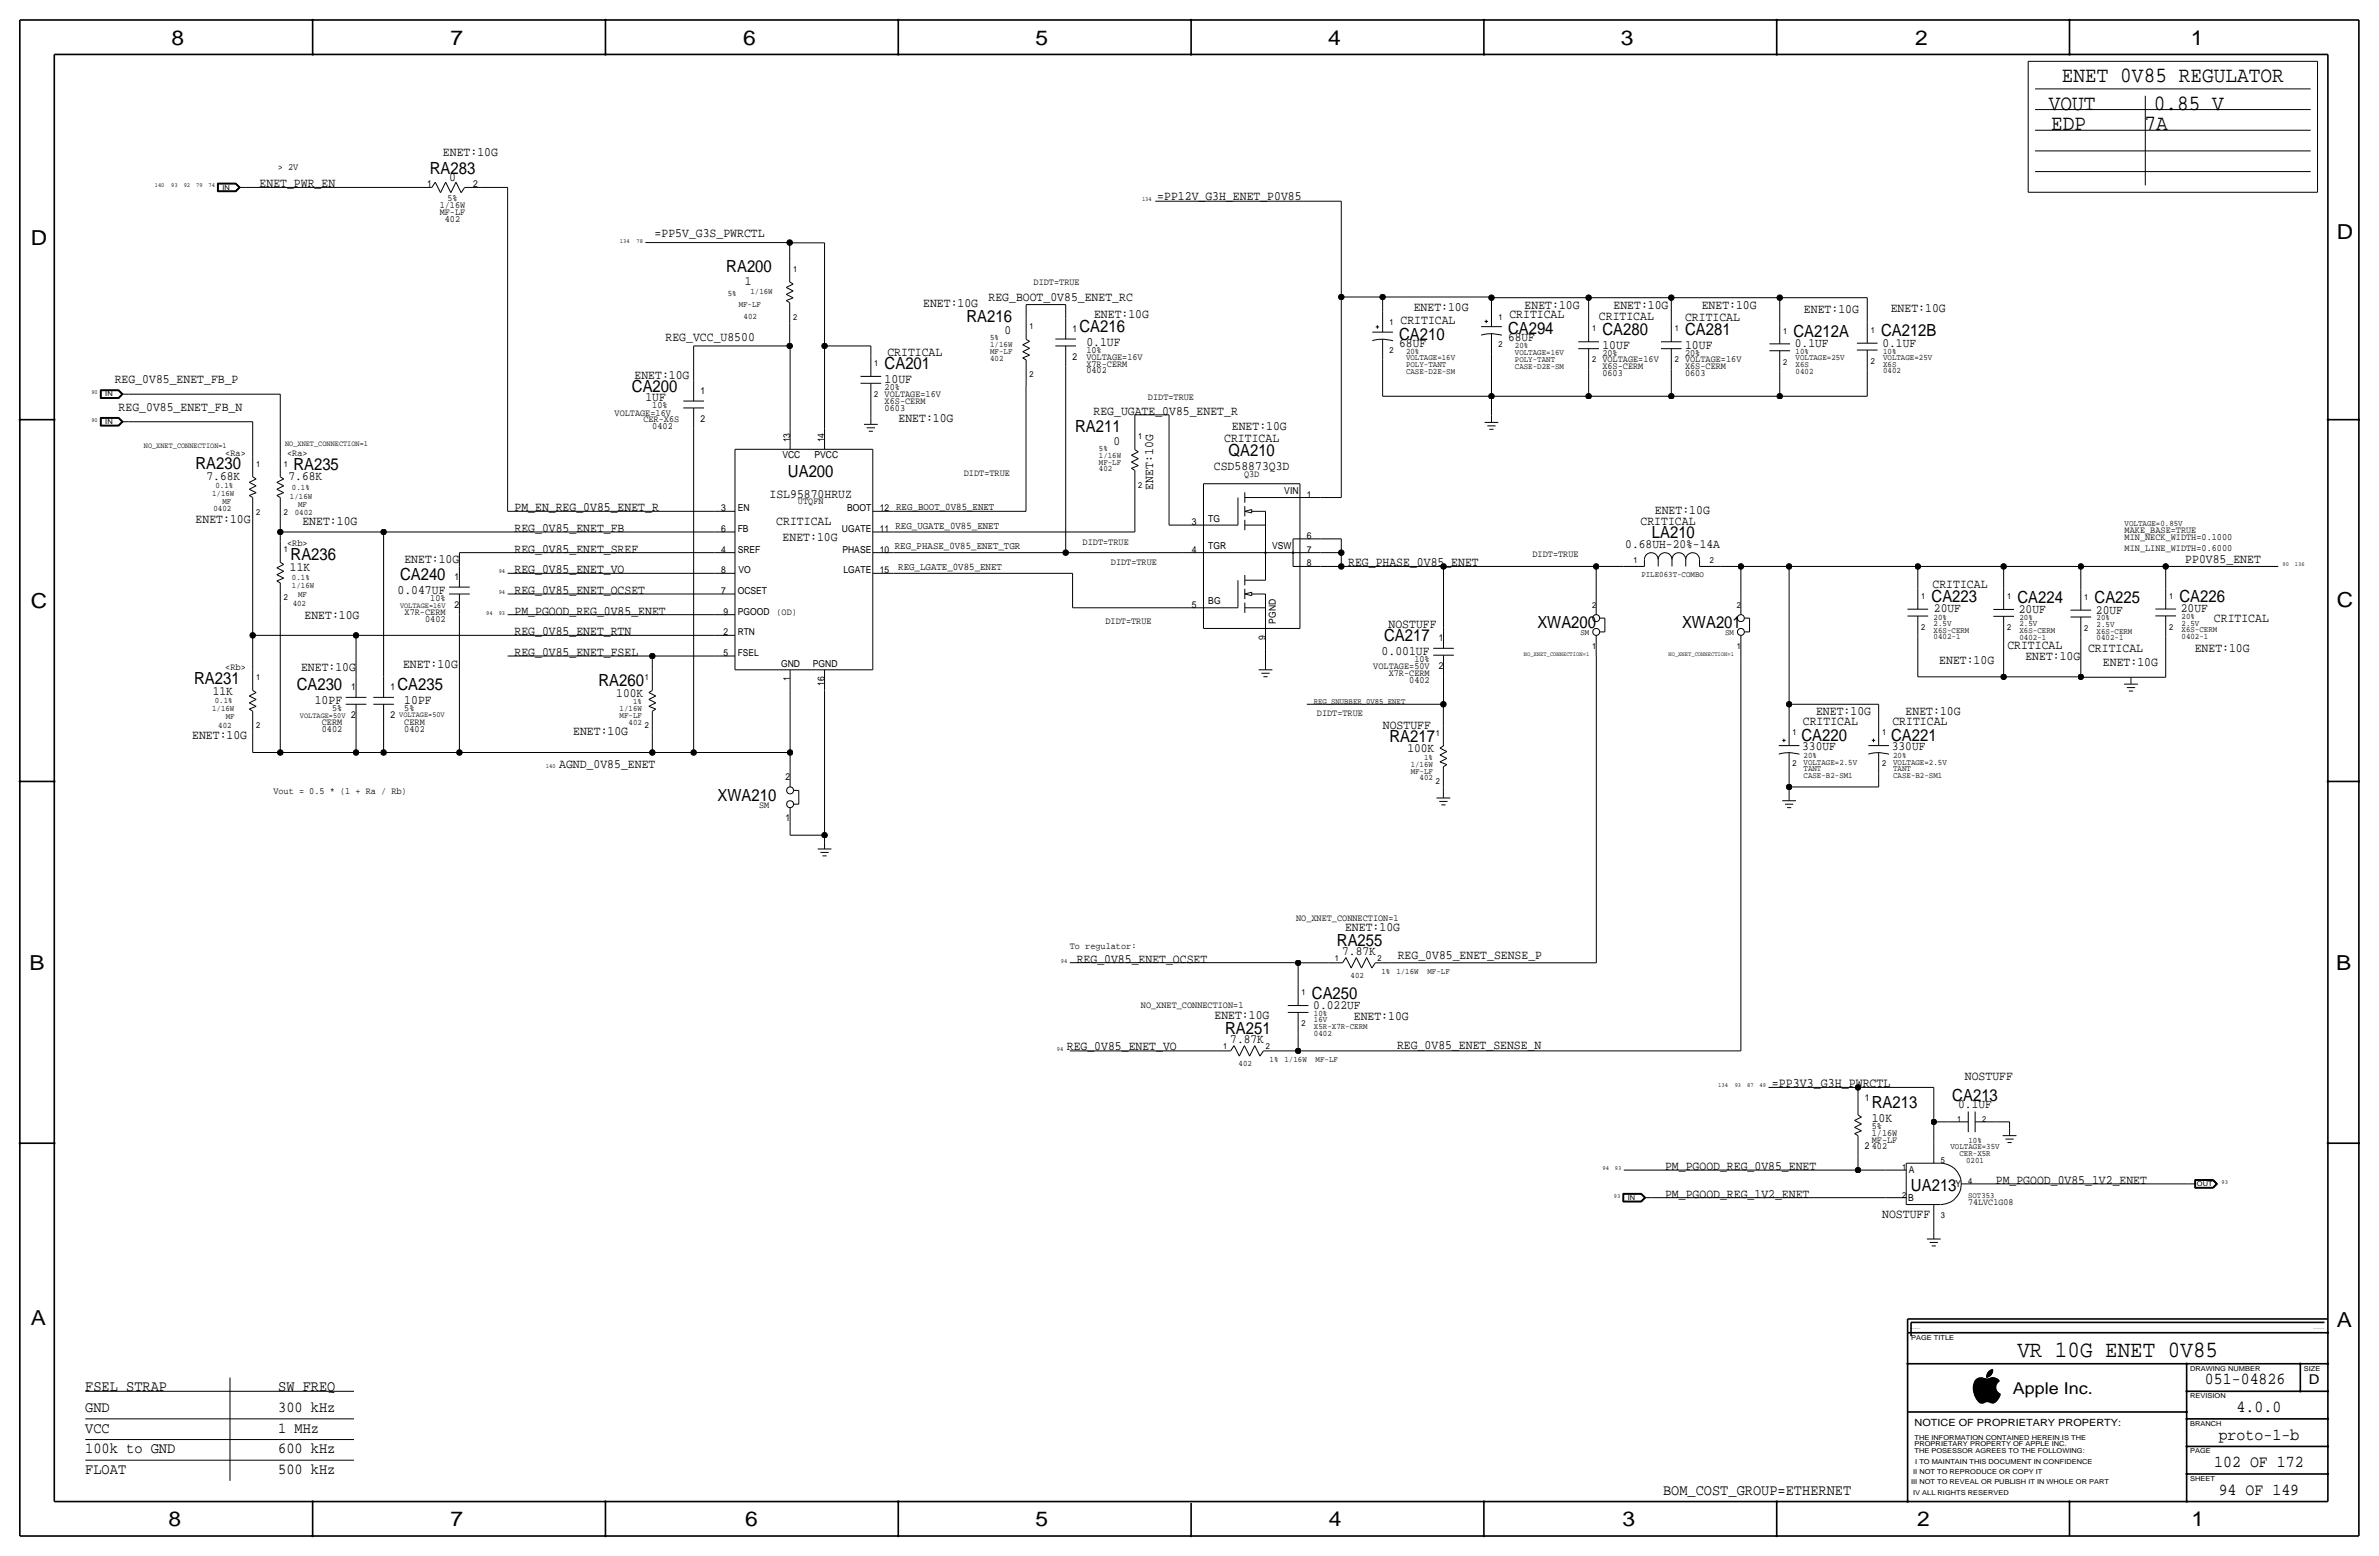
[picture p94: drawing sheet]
<svg xmlns="http://www.w3.org/2000/svg" width="877mm" height="574mm" viewBox="0 0 877 574" stroke-linecap="round" stroke-linejoin="round" font-family="sans-serif">
<defs><g id="words">
<text font-size="8.6" x="743.7" y="500.1">VR 10G ENET 0V85</text>
<g font-size="8">
<text x="760.2" y="30.2">ENET 0V85 REGULATOR</text>
<text x="755.3" y="40.4">VOUT</text>
<text x="794.1" y="40.4">0.85 V</text>
<text x="756.2" y="48">EDP</text>
<text x="790.6" y="48">7A</text>
</g>
<g font-size="7.6">
<text x="63.2" y="16.5">8</text>
<text x="166.1" y="16.5">7</text>
<text x="274" y="16.5">6</text>
<text x="381.7" y="16.5">5</text>
<text x="489.7" y="16.5">4</text>
<text x="597.6" y="16.5">3</text>
<text x="706.1" y="16.5">2</text>
<text x="807.7" y="16.5">1</text>
<text x="861.5" y="88.1">D</text>
<text x="11.4" y="90.4">D</text>
<text x="11.4" y="224.3">C</text>
<text x="861.5" y="223.8">C</text>
<text x="10.9" y="357.6">B</text>
<text x="861.3" y="357.4">B</text>
<text x="11.4" y="488.4">A</text>
<text x="861.5" y="489.2">A</text>
<text x="62.2" y="562.6">8</text>
<text x="166.1" y="562.6">7</text>
<text x="274.8" y="562.6">6</text>
<text x="381.7" y="562.6">5</text>
<text x="489.9" y="562.6">4</text>
<text x="598.1" y="562.6">3</text>
<text x="706.8" y="562.6">2</text>
<text x="807.9" y="562.6">1</text>
</g>
<g font-size="6.2">
<text x="158.4" y="64">RA283</text>
<text x="267.8" y="100.1">RA200</text>
<text x="356.3" y="118.7">RA216</text>
<text x="398" y="122.4">CA216</text>
<text x="515.8" y="125.2">CA210</text>
<text x="556" y="123.2">CA294</text>
<text x="590.8" y="123.4">CA280</text>
<text x="621.2" y="123.4">CA281</text>
<text x="661.2" y="124.2">CA212A</text>
<text x="693.5" y="124">CA212B</text>
<text x="326.1" y="136.2">CA201</text>
<text x="233" y="144.6">CA200</text>
<text x="396.4" y="159.4">RA211</text>
<text x="72.1" y="173">RA230</text>
<text x="108.2" y="173.2">RA235</text>
<text x="452.9" y="168.1">QA210</text>
<text x="290.5" y="175.8">UA200</text>
<text x="609" y="198.4">LA210</text>
<text x="107.1" y="206.5">RA236</text>
<text x="147.5" y="213.9">CA240</text>
<text x="712.1" y="222">CA223</text>
<text x="803.5" y="221.9">CA226</text>
<text x="743.8" y="222.1">CA224</text>
<text x="772.2" y="222.4">CA225</text>
<text x="566.8" y="231.6">XWA200</text>
<text x="620.1" y="231.6">XWA201</text>
<text x="510.3" y="236.4">CA217</text>
<text x="71.6" y="252">RA231</text>
<text x="109.4" y="254.5">CA230</text>
<text x="146.5" y="254.5">CA235</text>
<text x="220.6" y="253">RA260</text>
<text x="512.3" y="273.5">RA217</text>
<text x="664.2" y="273.1">CA220</text>
<text x="697.2" y="273.1">CA221</text>
<text x="264.5" y="295.1">XWA210</text>
<text x="492.9" y="348.5">RA255</text>
<text x="483.7" y="368.1">CA250</text>
<text x="451.6" y="381">RA251</text>
<text x="719.8" y="405.9">CA213</text>
<text x="690.1" y="408.4">RA213</text>
<text x="704.5" y="438.9">UA213</text>
<text x="812.9" y="510.3">051-04826</text>
<text x="824.6" y="520.4">4.0.0</text>
<text x="818" y="530.6">proto-1-b</text>
<text x="816.3" y="540.8">102 OF 172</text>
<text x="818" y="550.9">94 OF 149</text>
</g>
<text font-size="6" x="742.1" y="513.9">Apple Inc.</text>
<g font-size="5.6">
<text x="31.4" y="512.8">FSEL STRAP</text>
<text x="102.6" y="512.8">SW FREQ</text>
<text x="31.4" y="520.4">GND</text>
<text x="102.6" y="520.4">300 kHz</text>
<text x="31.4" y="528.1">VCC</text>
<text x="102.6" y="528.1">1 MHz</text>
<text x="31.4" y="535.7">100k to GND</text>
<text x="102.6" y="535.7">600 kHz</text>
<text x="31.4" y="543.3">FLOAT</text>
<text x="102.6" y="543.3">500 kHz</text>
<text x="613.1" y="550.9">BOM_COST_GROUP=ETHERNET</text>
</g>
<text font-size="5" x="851.2" y="510.3">D</text>
<text font-size="4.8" x="653.2" y="400.6">=PP3V3_G3H_PWRCTL</text>
<g font-size="4.7">
<text x="163.3" y="57.4">ENET:10G</text>
<text x="95.7" y="69.1">ENET_PWR_EN</text>
<text x="165.6" y="66.5">0</text>
<text x="426.7" y="73.7">=PP12V_G3H_ENET_P0V85</text>
<text x="241.4" y="87.4">=PP5V_G3S_PWRCTL</text>
<text x="274.6" y="105">1</text>
<text x="340.4" y="113.2">ENET:10G</text>
<text x="364.4" y="110.9">REG_BOOT_0V85_ENET_RC</text>
<text x="562.1" y="113.8">ENET:10G</text>
<text x="594.9" y="113.8">ENET:10G</text>
<text x="403.3" y="117.1">ENET:10G</text>
<text x="516.3" y="119.4">CRITICAL</text>
<text x="521.2" y="114.8">ENET:10G</text>
<text x="556.5" y="117.3">CRITICAL</text>
<text x="589.5" y="117.9">CRITICAL</text>
<text x="621.2" y="118.4">CRITICAL</text>
<text x="627.4" y="114">ENET:10G</text>
<text x="665.1" y="115.3">ENET:10G</text>
<text x="697.1" y="115.1">ENET:10G</text>
<text x="245.4" y="125.8">REG_VCC_U8500</text>
<text x="370.4" y="123.2">0</text>
<text x="556" y="125.7">68UF</text>
<text x="327.2" y="131.1">CRITICAL</text>
<text x="400.5" y="127.5">0.1UF</text>
<text x="515.8" y="127.8">68UF</text>
<text x="590.8" y="128.5">10UF</text>
<text x="621.2" y="128.5">10UF</text>
<text x="661.7" y="128">0.1UF</text>
<text x="694" y="127.8">0.1UF</text>
<text x="42.3" y="141.2">REG_0V85_ENET_FB_P</text>
<text x="233.9" y="139.7">ENET:10G</text>
<text x="326.1" y="141.3">10UF</text>
<text x="237.9" y="147.8">1UF</text>
<text x="43.7" y="151.6">REG_0V85_ENET_FB_N</text>
<text x="331.3" y="155.6">ENET:10G</text>
<text x="403.1" y="152.9">REG_UGATE_0V85_ENET_R</text>
<text x="454.1" y="158.5">ENET:10G</text>
<text x="410.5" y="163.9">0</text>
<text x="451.3" y="163.1">CRITICAL</text>
<text x="447.5" y="173.2">CSD58873Q3D</text>
<text x="76.1" y="177">7.68K</text>
<text x="106.4" y="177">7.68K</text>
<text x="283.7" y="183.4">ISL95870HRUZ</text>
<text x="425.1" y="180.5" transform="rotate(-90 425.1 180.5)">ENET:10G</text>
<text x="189.7" y="188.5">PM_EN_REG_0V85_ENET_R</text>
<text x="610.1" y="189.6">ENET:10G</text>
<text x="72.1" y="192.8">ENET:10G</text>
<text x="111.5" y="193.5">ENET:10G</text>
<text x="189.7" y="196.1">REG_0V85_ENET_FB</text>
<text x="286.2" y="193.5">CRITICAL</text>
<text x="604.8" y="193.4">CRITICAL</text>
<text x="189.7" y="203.7">REG_0V85_ENET_SREF</text>
<text x="288.5" y="199.4">ENET:10G</text>
<text x="599.2" y="201.9">0.68UH-20%-14A</text>
<text x="149.1" y="207.5">ENET:10G</text>
<text x="497" y="208.8">REG_PHASE_0V85_ENET</text>
<text x="805.6" y="207.5">PP0V85_ENET</text>
<text x="106.9" y="210.6">11K</text>
<text x="189.7" y="211.3">REG_0V85_ENET_VO</text>
<text x="146.5" y="218.9">0.047UF</text>
<text x="189.7" y="218.9">REG_0V85_ENET_OCSET</text>
<text x="712.5" y="216.8">CRITICAL</text>
<text x="189.7" y="226.6">PM_PGOOD_REG_0V85_ENET</text>
<text x="713" y="225.7">20UF</text>
<text x="744.3" y="225.9">20UF</text>
<text x="772.7" y="226.2">20UF</text>
<text x="804" y="225.8">20UF</text>
<text x="112.3" y="228.1">ENET:10G</text>
<text x="511.9" y="231.3">NOSTUFF</text>
<text x="816.2" y="229.3">CRITICAL</text>
<text x="189.7" y="234.2">REG_0V85_ENET_RTN</text>
<text x="740.1" y="239.2">CRITICAL</text>
<text x="189.7" y="241.8">REG_0V85_ENET_FSEL</text>
<text x="509.4" y="241.5">0.001UF</text>
<text x="715" y="244.6">ENET:10G</text>
<text x="746.7" y="243.3">ENET:10G</text>
<text x="769.8" y="240.4">CRITICAL</text>
<text x="775.3" y="245.4">ENET:10G</text>
<text x="809.1" y="240.2">ENET:10G</text>
<text x="111" y="247.4">ENET:10G</text>
<text x="148.6" y="246.1">ENET:10G</text>
<text x="78.4" y="256">11K</text>
<text x="227.2" y="256.8">100K</text>
<text x="116" y="259.6">10PF</text>
<text x="149" y="259.6">10PF</text>
<text x="669.5" y="263.4">ENET:10G</text>
<text x="702.6" y="263.4">ENET:10G</text>
<text x="509.8" y="268.5">NOSTUFF</text>
<text x="664.7" y="267.2">CRITICAL</text>
<text x="697.7" y="267.2">CRITICAL</text>
<text x="70.9" y="272.3">ENET:10G</text>
<text x="211.3" y="270.8">ENET:10G</text>
<text x="518.9" y="277.3">100K</text>
<text x="664.4" y="276.6">330UF</text>
<text x="697.4" y="276.6">330UF</text>
<text x="206.1" y="282.9">AGND_0V85_ENET</text>
<text x="495.9" y="343.2">ENET:10G</text>
<text x="494.8" y="352.1">7.87K</text>
<text x="515.3" y="353.6">REG_0V85_ENET_SENSE_P</text>
<text x="397" y="354.8">REG_0V85_ENET_OCSET</text>
<text x="484.2" y="371.9">0.022UF</text>
<text x="447.7" y="375.7">ENET:10G</text>
<text x="499.1" y="376">ENET:10G</text>
<text x="393.3" y="387.1">REG_0V85_ENET_VO</text>
<text x="453.6" y="384.6">7.87K</text>
<text x="515.1" y="386.6">REG_0V85_ENET_SENSE_N</text>
<text x="724.4" y="398">NOSTUFF</text>
<text x="690.1" y="413.5">10K</text>
<text x="721.9" y="408.4">0.1UF</text>
<text x="613.9" y="431.3">PM_PGOOD_REG_0V85_ENET</text>
<text x="735.8" y="436.4">PM_PGOOD_0V85_1V2_ENET</text>
<text x="613.9" y="441.5">PM_PGOOD_REG_1V2_ENET</text>
<text x="693.9" y="448.8">NOSTUFF</text>
</g>
<g font-size="3.8">
<text x="330.1" y="194.8">REG_UGATE_0V85_ENET</text>
<text x="329.9" y="202.4">REG_PHASE_0V85_ENET_TGR</text>
<text x="331.2" y="210.1">REG_LGATE_0V85_ENET</text>
</g>
<text font-size="3.7" x="705.8" y="525.5">NOTICE OF PROPRIETARY PROPERTY:</text>
<g font-size="3.5">
<text x="102.4" y="62.6">&gt; 2V</text>
<text x="157.5" y="69.1">1</text>
<text x="174.4" y="69.1">2</text>
<text x="162.1" y="76.7">1/16W</text>
<text x="164.9" y="74.2">5%</text>
<text x="162.1" y="79.2">MF-LF</text>
<text x="164" y="81.8">402</text>
<text x="381.1" y="105.1">DIDT=TRUE</text>
<text x="395.4" y="122.4">1</text>
<text x="400.5" y="130">10%</text>
<text x="590.8" y="131.1">20%</text>
<text x="621.2" y="131.1">20%</text>
<text x="395.4" y="132.6">2</text>
<text x="400.5" y="135.1">X7R-CERM</text>
<text x="400.5" y="137.7">0402</text>
<text x="400.5" y="132.6">VOLTAGE=16V</text>
<text x="590.8" y="133.6">VOLTAGE=16V</text>
<text x="590.8" y="136.1">X6S-CERM</text>
<text x="621.2" y="133.6">VOLTAGE=16V</text>
<text x="621.2" y="136.1">X6S-CERM</text>
<text x="326.1" y="143.8">20%</text>
<text x="590.8" y="138.7">0603</text>
<text x="621.2" y="138.7">0603</text>
<text x="258.3" y="145.3">1</text>
<text x="326.1" y="146.4">VOLTAGE=16V</text>
<text x="326.1" y="148.9">X6S-CERM</text>
<text x="423.2" y="147.3">DIDT=TRUE</text>
<text x="226.6" y="153.2">VOLTAGE=16V</text>
<text x="237.2" y="155.7">CER-X6S</text>
<text x="240.5" y="150.4">10%</text>
<text x="258.3" y="155.4">2</text>
<text x="326.1" y="151.4">0603</text>
<text x="240.5" y="158">0402</text>
<text x="291.3" y="163.1" transform="rotate(-90 291.3 163.1)">13</text>
<text x="304" y="163.1" transform="rotate(-90 304 163.1)">14</text>
<text x="83.1" y="168.1">&lt;Ra&gt;</text>
<text x="105.9" y="168.1">&lt;Ra&gt;</text>
<text x="288.4" y="168.7">VCC</text>
<text x="300.3" y="168.7">PVCC</text>
<text x="355.3" y="175.4">DIDT=TRUE</text>
<text x="458.6" y="175.8">Q3D</text>
<text x="294.2" y="185.9">UTQFN</text>
<text x="473.5" y="182.1">VIN</text>
<text x="481.8" y="183.4">1</text>
<text x="265.9" y="188.5">3</text>
<text x="272" y="188.5">EN</text>
<text x="312.3" y="188.5">BOOT</text>
<text x="324.3" y="188.5">12 REG_BOOT_0V85_ENET</text>
<text x="265.9" y="196.1">6</text>
<text x="272" y="196.1">FB</text>
<text x="310.4" y="196.1">UGATE</text>
<text x="324.3" y="196.1">11</text>
<text x="439.4" y="193.5">3</text>
<text x="445.5" y="192.3">TG</text>
<text x="783.3" y="196.6">MAKE_BASE=TRUE</text>
<text x="105.9" y="201.2">&lt;Rb&gt;</text>
<text x="265.9" y="203.7">4</text>
<text x="272" y="203.7">SREF</text>
<text x="310.6" y="203.7">PHASE</text>
<text x="324.3" y="203.7">10</text>
<text x="399.1" y="200.7">DIDT=TRUE</text>
<text x="439.4" y="203.7">4</text>
<text x="445.5" y="202.4">TGR</text>
<text x="469" y="202.4">VSW</text>
<text x="481.8" y="203.7">7</text>
<text x="481.8" y="198.6">6</text>
<text x="783.3" y="202.9">MIN_LINE_WIDTH=0.6000</text>
<text x="783.3" y="199.1">MIN_NECK_WIDTH=0.1000</text>
<text x="409.5" y="208.3">DIDT=TRUE</text>
<text x="481.8" y="208.8">8</text>
<text x="565" y="205.1">DIDT=TRUE</text>
<text x="167.6" y="213.9">1</text>
<text x="265.9" y="211.3">8</text>
<text x="272.2" y="211.3">VO</text>
<text x="310.9" y="211.3">LGATE</text>
<text x="324.3" y="211.3">15</text>
<text x="158.6" y="221.5">10%</text>
<text x="265.9" y="218.9">7</text>
<text x="272" y="218.9">OCSET</text>
<text x="149.2" y="226.6">X7R-CERM</text>
<text x="167.6" y="224">2</text>
<text x="266.7" y="226.6">9</text>
<text x="272" y="226.6">PGOOD</text>
<text x="286.3" y="226.6">(OD)</text>
<text x="439.4" y="224">5</text>
<text x="445.5" y="222.8">BG</text>
<text x="156.7" y="229.1">0402</text>
<text x="407.6" y="230">DIDT=TRUE</text>
<text x="470.4" y="229.9" transform="rotate(-90 470.4 229.9)">PGND</text>
<text x="266.7" y="234.2">2</text>
<text x="272" y="234.2">RTN</text>
<text x="466.5" y="235.9" transform="rotate(-90 466.5 235.9)">9</text>
<text x="530.4" y="236.4">1</text>
<text x="266.7" y="241.8">5</text>
<text x="272" y="241.8">FSEL</text>
<text x="288" y="245.9">GND</text>
<text x="299.7" y="245.9">PGND</text>
<text x="521.4" y="244">10%</text>
<text x="83.1" y="246.9">&lt;Rb&gt;</text>
<text x="291.3" y="251.2" transform="rotate(-90 291.3 251.2)">1</text>
<text x="506.3" y="246.6">VOLTAGE=50V</text>
<text x="512" y="249.1">X7R-CERM</text>
<text x="519.5" y="251.7">0402</text>
<text x="530.4" y="246.6">2</text>
<text x="129.5" y="254.5">1</text>
<text x="144" y="254.5">1</text>
<text x="304" y="252.9" transform="rotate(-90 304 252.9)">16</text>
<text x="122.4" y="262.1">5%</text>
<text x="149" y="262.1">5%</text>
<text x="485.5" y="263.8">DIDT=TRUE</text>
<text x="118.6" y="267.2">CERM</text>
<text x="118.6" y="269.7">0402</text>
<text x="129.5" y="264.7">2</text>
<text x="144" y="264.7">2</text>
<text x="149" y="269.7">0402</text>
<text x="149" y="267.2">CERM</text>
<text x="289.5" y="287.5">2</text>
<text x="100.8" y="292.6">Vout = 0.5 * (1 + Ra / Rb)</text>
<text x="279.9" y="297.7">SM</text>
<text x="289.5" y="302.8">1</text>
<text x="477.8" y="339.3">NO_XNET_CONNECTION=1</text>
<text x="394.4" y="349.8">To regulator:</text>
<text x="420.6" y="371.5">NO_XNET_CONNECTION=1</text>
<text x="687.5" y="405.9">1</text>
<text x="690.1" y="416.1">5%</text>
<text x="690.1" y="418.6">1/16W</text>
<text x="687.5" y="423.7">2</text>
<text x="690.1" y="421.1">MF-LF</text>
<text x="690.1" y="423.7">402</text>
<text x="703.8" y="432.3">A</text>
<text x="721" y="437.6">Y</text>
<text x="703.5" y="442.7">B</text>
<text x="725.6" y="444">74LVC1G08</text>
</g>
<g font-size="3.1">
<text x="292.4" y="100.1">1</text>
<text x="268.3" y="109">5%</text>
<text x="272.3" y="113.1">MF-LF</text>
<text x="276.7" y="108.5">1/16W</text>
<text x="274.1" y="117.4">402</text>
<text x="292.4" y="117.9">2</text>
<text x="512.3" y="119.9">1</text>
<text x="552.4" y="117.9">1</text>
<text x="365" y="125.5">5%</text>
<text x="379.6" y="121.3">1</text>
<text x="586.9" y="122.2">1</text>
<text x="617.4" y="122.2">1</text>
<text x="657.4" y="122.9">1</text>
<text x="689.7" y="122.7">1</text>
<text x="365" y="128">1/16W</text>
<text x="365" y="130.6">MF-LF</text>
<text x="512.3" y="130">2</text>
<text x="518.4" y="130.3">20%</text>
<text x="552.4" y="128">2</text>
<text x="558.5" y="130.8">VOLTAGE=16V</text>
<text x="558.5" y="128.3">20%</text>
<text x="662" y="130.6">10%</text>
<text x="694.2" y="130.3">10%</text>
<text x="322.3" y="134.9">1</text>
<text x="365" y="133.1">402</text>
<text x="518.4" y="137.9">CASE-D2E-SM</text>
<text x="518.4" y="135.4">POLY-TANT</text>
<text x="518.4" y="132.8">VOLTAGE=16V</text>
<text x="558.5" y="133.4">POLY-TANT</text>
<text x="558.5" y="135.9">CASE-D2E-SM</text>
<text x="586.9" y="133.6">2</text>
<text x="617.4" y="133.6">2</text>
<text x="657.4" y="134.4">2</text>
<text x="662" y="132.8">VOLTAGE=25V</text>
<text x="662" y="137.9">0402</text>
<text x="662" y="135.4">X6S</text>
<text x="689.7" y="134.1">2</text>
<text x="694.2" y="132.6">VOLTAGE=25V</text>
<text x="694.2" y="137.7">0402</text>
<text x="694.2" y="135.1">X6S</text>
<text x="379.6" y="139">2</text>
<text x="322.3" y="146.4">2</text>
<text x="419.7" y="162">1</text>
<text x="405.1" y="166.2">5%</text>
<text x="94.4" y="172">1</text>
<text x="104.6" y="172">1</text>
<text x="405.1" y="168.7">1/16W</text>
<text x="405.1" y="171.2">MF-LF</text>
<text x="405.1" y="173.8">402</text>
<text x="79.5" y="179.8">0.1%</text>
<text x="419.7" y="179.7">2</text>
<text x="78.2" y="182.9">1/16W</text>
<text x="82" y="185.9">MF</text>
<text x="106.9" y="183.9">1/16W</text>
<text x="107.6" y="180.6">0.1%</text>
<text x="78.7" y="188.5">0402</text>
<text x="94.4" y="189.7">2</text>
<text x="104.6" y="189.7">2</text>
<text x="108.7" y="190">0402</text>
<text x="109.9" y="186.9">MF</text>
<text x="783.3" y="194.1">VOLTAGE=0.85V</text>
<text x="104.6" y="203.5">1</text>
<text x="602.2" y="207.5">1</text>
<text x="630.4" y="207.5">2</text>
<text x="107.6" y="213.9">0.1%</text>
<text x="605.1" y="212.9">PILE063T-COMBO</text>
<text x="104.6" y="221.2">2</text>
<text x="107.6" y="216.9">1/16W</text>
<text x="109.9" y="220.2">MF</text>
<text x="708.3" y="220.7">1</text>
<text x="740" y="220.8">1</text>
<text x="768.4" y="221.1">1</text>
<text x="799.7" y="220.7">1</text>
<text x="107.9" y="223.3">402</text>
<text x="586.9" y="224">2</text>
<text x="640.3" y="224">2</text>
<text x="708.3" y="232.2">2</text>
<text x="712.9" y="233.2">X6S-CERM</text>
<text x="712.9" y="230.6">2.5V</text>
<text x="712.9" y="228.3">20%</text>
<text x="740" y="232.3">2</text>
<text x="744.5" y="230.7">2.5V</text>
<text x="744.5" y="228.4">20%</text>
<text x="744.5" y="233.3">X6S-CERM</text>
<text x="768.4" y="232.5">2</text>
<text x="773" y="228.7">20%</text>
<text x="773" y="231">2.5V</text>
<text x="773" y="233.5">X6S-CERM</text>
<text x="799.7" y="232.1">2</text>
<text x="804.3" y="233.1">X6S-CERM</text>
<text x="804.3" y="230.6">2.5V</text>
<text x="804.3" y="228.3">20%</text>
<text x="582.6" y="234.2">SM</text>
<text x="586.9" y="239.3">1</text>
<text x="636" y="234.2">SM</text>
<text x="640.3" y="239.3">1</text>
<text x="712.9" y="235.7">0402-1</text>
<text x="744.5" y="235.8">0402-1</text>
<text x="773" y="236.1">0402-1</text>
<text x="804.3" y="235.7">0402-1</text>
<text x="94.4" y="250.7">1</text>
<text x="237.7" y="250.7">1</text>
<text x="78.2" y="262.1">1/16W</text>
<text x="79.2" y="259.1">0.1%</text>
<text x="228.4" y="262.1">1/16W</text>
<text x="233.4" y="259.6">1%</text>
<text x="80.5" y="268.2">402</text>
<text x="83.3" y="265.2">MF</text>
<text x="94.4" y="268.5">2</text>
<text x="228.4" y="264.7">MF-LF</text>
<text x="231.7" y="267.2">402</text>
<text x="237.7" y="268.5">2</text>
<text x="529.3" y="271.2">1</text>
<text x="660.9" y="271">1</text>
<text x="693.9" y="271">1</text>
<text x="525" y="280.1">1%</text>
<text x="664.9" y="279.4">20%</text>
<text x="664.9" y="281.9">VOLTAGE=2.5V</text>
<text x="697.9" y="281.9">VOLTAGE=2.5V</text>
<text x="697.9" y="279.4">20%</text>
<text x="520.1" y="282.6">1/16W</text>
<text x="520.1" y="285.1">MF-LF</text>
<text x="523.4" y="287.7">402</text>
<text x="660.9" y="282.4">2</text>
<text x="664.9" y="286.8">CASE-B2-SM1</text>
<text x="664.9" y="284.2">TANT</text>
<text x="693.9" y="282.4">2</text>
<text x="697.9" y="286.8">CASE-B2-SM1</text>
<text x="697.9" y="284.2">TANT</text>
<text x="529.3" y="289">2</text>
<text x="492.1" y="354.1">1</text>
<text x="507.9" y="354.1">2</text>
<text x="509.3" y="359.1">1%</text>
<text x="514.8" y="359.1">1/16W</text>
<text x="526.3" y="359.2">MF-LF</text>
<text x="497.9" y="360.4">402</text>
<text x="479.9" y="366.8">1</text>
<text x="484.4" y="374.4">10%</text>
<text x="484.4" y="376.7">16V</text>
<text x="479.9" y="378.3">2</text>
<text x="484.4" y="379.3">X5R-X7R-CERM</text>
<text x="484.4" y="381.8">0402</text>
<text x="450.9" y="386.6">1</text>
<text x="466.6" y="386.6">2</text>
<text x="456.7" y="392.9">402</text>
<text x="468" y="391.6">1%</text>
<text x="473.5" y="391.6">1/16W</text>
<text x="485" y="391.6">MF-LF</text>
<text x="721.6" y="413.5">1</text>
<text x="730.7" y="413.5">2</text>
<text x="719.1" y="423.7">VOLTAGE=35V</text>
<text x="725.7" y="421.1">10%</text>
<text x="701.2" y="431.3">1</text>
<text x="715.5" y="428.8">5</text>
<text x="722.4" y="426.2">CER-X5R</text>
<text x="724.9" y="428.8">0201</text>
<text x="725.6" y="436.4">4</text>
<text x="701.2" y="441.5">2</text>
<text x="715.5" y="449.1">3</text>
</g>
<g font-size="3">
<text x="484.3" y="259.6">REG_SNUBBER_0V85_ENET</text>
<text x="725.6" y="441.5">SOT353</text>
</g>
<g font-size="2.9">
<text x="53" y="165.1">NO_XNET_CONNECTION=1</text>
<text x="105.1" y="164.3">NO_XNET_CONNECTION=1</text>
<text x="147.5" y="224">VOLTAGE=16V</text>
<text x="110.6" y="264.8">VOLTAGE=50V</text>
<text x="147.2" y="264.5">VOLTAGE=50V</text>
</g>
<g font-size="2.5">
<text x="82" y="69.9">IN</text>
<text x="38.8" y="146.1">IN</text>
<text x="38.8" y="156.2">IN</text>
<text x="810" y="437.1">OUT</text>
<text x="600.2" y="442.2">IN</text>
<text x="704.5" y="493.8">PAGE TITLE</text>
<text x="807.4" y="505.2">DRAWING NUMBER</text>
<text x="849.3" y="505.2">SIZE</text>
<text x="807.4" y="515.4">REVISION</text>
<text x="807.4" y="525.5">BRANCH</text>
<text x="705.8" y="533.1">PROPRIETARY PROPERTY OF APPLE INC.</text>
<text x="705.8" y="530.6">THE INFORMATION CONTAINED HEREIN IS THE</text>
<text x="705.8" y="535.7">THE POSESSOR AGREES TO THE FOLLOWING:</text>
<text x="706.1" y="539.5">I TO MAINTAIN THIS DOCUMENT IN CONFIDENCE</text>
<text x="807.4" y="535.7">PAGE</text>
<text x="705.3" y="543.3">II NOT TO REPRODUCE OR COPY IT</text>
<text x="807.4" y="545.8">SHEET</text>
<text x="704.5" y="547.1">III NOT TO REVEAL OR PUBLISH IT IN WHOLE OR PART</text>
<text x="705.3" y="550.9">IV ALL RIGHTS RESERVED</text>
</g>
<g font-size="2.3">
<text x="57" y="69.1">140</text>
<text x="63.1" y="69.1">93</text>
<text x="67.7" y="69.1">92</text>
<text x="72.3" y="69.1">79</text>
<text x="76.9" y="69.1">74</text>
<text x="421" y="74.2">134</text>
<text x="228.5" y="89.4">134</text>
<text x="234.6" y="89.4">78</text>
<text x="33.7" y="145.3">90</text>
<text x="33.7" y="155.4">90</text>
<text x="841.5" y="208.8">90</text>
<text x="846" y="208.8">136</text>
<text x="183.8" y="211.3">94</text>
<text x="183.8" y="218.9">94</text>
<text x="179.3" y="226.6">94</text>
<text x="183.8" y="226.6">93</text>
<text x="561.8" y="241.8">NO_XNET_CONNECTION=1</text>
<text x="615.1" y="241.8">NO_XNET_CONNECTION=1</text>
<text x="201.3" y="282.9">140</text>
<text x="391.1" y="354.8">94</text>
<text x="389.6" y="387.4">94</text>
<text x="633.4" y="400.8">134</text>
<text x="639.5" y="400.8">93</text>
<text x="644.1" y="400.8">87</text>
<text x="648.7" y="400.8">49</text>
<text x="590.8" y="431.3">94</text>
<text x="595.3" y="431.3">93</text>
<text x="819" y="436.4">93</text>
<text x="595" y="441.5">93</text>
</g>
<g font-size=".4">
<text x="704.5" y="490">SYNC_MASTER=SUNIL</text>
<text x="852.9" y="490">SYNC_DATE=08/27/2019</text>
</g>
</g></defs>
<g fill="none" stroke="#000" stroke-width=".37">
<path d="M747.7 22.6v48.3zM747.7 22.6h106.7zM750.3 32.8h101.6zM790.9 35.3v33zM854.4 22.6v48.3zM750.3 48h101.6zM750.3 55.6h101.6zM750.3 40.4h101.6zM80.2 67.5v3.2zM80.2 70.7h6.8zM80.2 67.5h6.8zM80.3 67.6h6.6z"/>
<path d="M80.3 67.6v3zM80.3 70.6h6.6zM80.4 67.7h6.5zM80.4 67.7v2.8zM80.4 70.5h6.5zM80.5 67.8h6.3zM80.5 67.8v2.6zM80.5 70.4h6.3zM86.8 67.8l1.3 1.3zM86.9 67.7l1.3 1.4zM86.9 67.6l1.5 1.5zM87 67.5l1.5 1.6z"/>
<path d="M87 70.7l1.5-1.6zM88.1 69.1h2.5zM88.1 69.1l-1.3 1.3zM88.2 69.1l-1.3 1.4zM88.4 69.1l-1.5 1.5zM90.6 69.1h63.5zM154.1 69.1h5.1zM160.5 67.2l-1.3 1.9zM160.5 67.2l1.9 3.8zM164.3 67.2l-1.9 3.8zM164.3 67.2l1.9 3.8zM168.1 67.2l1.9 3.8z"/>
<path d="M168.1 67.2l-1.9 3.8zM171.3 69.1h5.7zM171.3 69.1l-1.3 1.9zM177 69.1h10.1zM187.1 69.1v119.4zM425.9 74.2h68.6zM494.5 74.2v35.3zM747.7 70.9h106.7zM750.3 63.2h101.6zM237.9 89.4h53.2zM291.1 89.4v6.9zM291.3 89.4h.1"/>
<path d="M291.1 96.3v7.6zM291.3 89.5h.1M291.3 89.5h12.7zM304 89.5v38zM289.9 110.8l1.2 .8zM289.9 110.8l2.5-1zM289.9 108.5l2.5 1.3zM289.9 108.5l2.5-1.3zM289.9 106l2.5 1.2zM289.9 106l2.5-1.3zM291.1 119.2v8.3zM291.1 111.6v7.6z"/>
<path d="M291.1 103.9l1.3 .8zM378.3 112.3h14.6zM378.3 112.3v5.1zM378.3 117.4v7.7zM392.9 112.3v5zM392.9 117.3v7.7zM494.5 109.5v73.9zM494.5 109.5h15.2zM507.8 119.9v1.3zM509.7 109.5h40.2zM509.7 109.5v5.3zM509.7 114.8v7.6z"/>
<path d="M547.3 118.5h1.3zM547.9 117.9v1.2zM549.9 109.5v.2zM549.9 109.7h35.8zM549.9 109.7v3.1zM549.9 112.8v7.6zM585.7 109.7h30.5zM585.7 109.7v8.7zM585.7 118.4v7.6zM616.2 109.7h39.9zM616.2 109.7v8.7zM616.2 118.4v7.6z"/>
<path d="M656.1 109.7h32.3zM656.1 109.7v9.4zM656.1 119.1v7.6zM688.4 109.7v9.2zM688.4 118.9v7.6zM255.7 127.5v12.7zM255.7 127.5h35.4zM291.3 127.5h.1M291.3 127.5v30.5zM304 127.5h17.1zM304 127.5v30.5zM317.2 138.7h7.7z"/>
<path d="M321.1 127.5v3.6zM321.1 131.1v7.6zM377 131.9l1.3 .8zM377 131.9l2.6-1zM377 129.6l2.6 1.3zM377 129.6l2.6-1.2zM377 127.1l2.6 1.3zM377 127.1l2.6-1.3zM378.3 132.7v7.6zM378.3 125.1l1.3 .7zM389.1 125h7.6zM389.1 127.5h7.6z"/>
<path d="M392.9 135.1v68.6zM392.9 127.5v7.6zM505.9 122.4h7.6zM505.9 125.6a12.9 12.9 0 0 1 7.6 0M507.2 120.5h1.3zM509.7 132.6v13.5zM509.7 125v7.6zM546 120.4h7.7zM546 123.5a12.9 12.9 0 0 1 7.7 .1M549.9 130.6v15.5zM549.9 122.9v7.7zM581.9 126h7.6z"/>
<path d="M581.9 128.5h7.6zM585.7 136.1v10zM585.7 128.5v7.6zM612.3 126h7.7zM612.3 128.5h7.7zM616.2 136.1v10zM616.2 128.5v7.6zM652.3 126.7h7.6zM652.3 129.3h7.6zM656.1 136.9v9.2zM656.1 129.3v7.6zM684.6 126.5h7.6z"/>
<path d="M684.6 129h7.6zM688.4 136.7v9.4zM688.4 129v7.7zM37 153.9v3.1zM37 157h6.8zM37 153.9h6.8zM37 143.7v3.2zM37 146.9h6.8zM37 143.7h6.8zM37.1 154h6.6zM37.1 154v2.9zM37.1 156.9h6.6z"/>
<path d="M37.1 143.8h6.6zM37.1 143.8v3zM37.1 146.8h6.6zM37.2 154.1h6.5zM37.2 154.1v2.7zM37.2 156.8h6.5zM37.2 143.9h6.5zM37.2 143.9v2.8zM37.2 146.7h6.5zM37.3 154.2h6.3zM37.3 154.2v2.5zM37.3 156.7h6.3z"/>
<path d="M37.3 144h6.3zM37.3 144v2.6zM37.3 146.6h6.3zM43.6 154.2l1.3 1.2zM43.6 156.7l1.3-1.3zM43.6 144l1.3 1.3zM43.7 154.1l1.4 1.3zM43.7 143.9l1.4 1.4zM43.7 154l1.5 1.4zM43.7 143.8l1.5 1.5zM43.8 153.9l1.6 1.5zM43.8 157l1.6-1.6z"/>
<path d="M43.8 143.7l1.6 1.6zM43.8 146.9l1.6-1.6zM44.9 155.4h2.5zM44.9 145.3h2.5zM44.9 145.3l-1.3 1.3zM45.1 155.4l-1.4 1.4zM45.1 145.3l-1.4 1.4zM45.2 155.4l-1.5 1.5zM45.2 145.3l-1.5 1.5zM47.4 155.4h45.8zM47.4 145.3h55.9zM93.2 155.4v12.7z"/>
<path d="M103.3 145.3v22.8zM251.9 147.8h7.6zM251.9 150.4h7.6zM255.7 158v119.4zM255.7 140.2v7.6zM255.7 150.4v7.6zM291.3 158v7.6zM304 158v7.6zM317.2 141.3h7.7zM318.5 156.4h5.1zM319.5 157.7h3.1zM320.3 159h1.5z"/>
<path d="M321.1 148.9v5zM321.1 153.9v2.5zM321.1 141.3v7.6zM378.3 142v46.5zM378.3 142h.1M378.3 140.3v1.7zM418.4 152.9h12.6zM418.4 152.9v5.2zM418.4 158.1v7.7zM431 152.9v40.6zM509.7 146.1h40.2zM547.3 155.7h5.1z"/>
<path d="M548.3 157h3.1zM549.1 158.2h1.5zM549.9 146.1h35.8zM549.9 146.1v7.1zM549.9 153.2v2.5zM585.7 146.1h30.5zM616.2 146.1h39.9zM656.1 146.1h32.3zM91.9 177.8l2.5 1.3zM91.9 177.8l2.5-1.3zM93.2 168.1v7.7zM93.2 175.8l1.2 .7z"/>
<path d="M102.1 177.8l2.5 1.3zM102.1 177.8l2.5-1.3zM103.3 168.1v7.7zM103.3 175.8l1.3 .7zM271 165.6v81.3zM271 165.6h50.8zM321.8 165.6v81.3zM417.1 172.6l1.3 .8zM417.1 172.6l2.6-1zM417.1 170.3l2.6 1.3zM417.1 170.3l2.6-1.2zM417.1 167.8l2.6 1.3z"/>
<path d="M417.1 167.8l2.6-1.3zM418.4 173.4v7.6zM418.4 165.8l1.3 .7zM443.7 178.3h35.5zM443.7 178.3v53.3zM479.2 178.3v53.3zM91.9 182.6l1.3 .8zM91.9 182.6l2.5-1zM91.9 180.3l2.5 1.3zM91.9 180.3l2.5-1.2zM93.2 191v43.2zM93.2 183.4v7.6z"/>
<path d="M102.1 182.6l1.2 .8zM102.1 182.6l2.5-1zM102.1 180.3l2.5 1.3zM102.1 180.3l2.5-1.2zM103.3 196.1h38.1zM103.3 196.1v3.5zM103.3 191v5.1zM103.3 183.4v7.6zM103.3 199.6v7.7zM141.4 196.1h121.9zM141.4 196.1v53.3zM187.1 188.5h76.2z"/>
<path d="M263.3 188.5h7.7zM263.3 196.1h7.7zM321.8 188.5h7.6zM321.8 196.1h7.6zM329.4 188.5h48.9zM329.4 196.1h89zM418.4 181v15.1zM431 193.5h5.1zM436.1 193.5h20.3zM456.4 183.4v10.1zM458.9 193.5h7.6zM458.9 191.6v3.8z"/>
<path d="M458.9 188.5l2.6-.7zM458.9 188.5l2.6 .6zM458.9 186.5v3.8zM458.9 181.5v3.8zM458.9 183.4h28zM461.5 188.5h5zM461.5 187.8v1.3zM466.5 188.5v25.4zM476.7 198.6v10.2zM476.7 198.6h10.2zM486.9 198.6h7.6zM486.9 183.4h7.6z"/>
<path d="M494.5 198.6v5.1zM102.1 214.1l1.2 .8zM102.1 214.1l2.5-1zM102.1 211.8l2.5 1.3zM102.1 211.8l2.5-1.2zM102.1 209.3l2.5 1.3zM102.1 209.3l2.5-1.3zM103.3 214.9v7.6zM103.3 207.3l1.3 .7zM165.6 216.4h7.6zM165.6 218.9h7.6zM169.4 203.7h93.9z"/>
<path d="M169.4 203.7v5.1zM169.4 208.8v7.6zM169.4 218.9v7.7zM187.1 211.3h76.2zM187.1 218.9h76.2zM263.3 211.3h7.7zM263.3 218.9h7.7zM263.3 203.7h7.7zM321.8 211.3h7.6zM321.8 203.7h7.6zM329.4 203.7h63.5zM329.4 211.3h66z"/>
<path d="M392.9 203.7h43.2zM395.4 211.3v12.7zM436.1 203.7h50.8zM456.4 213.9v10.1zM458.9 218.9l2.6-.6zM458.9 218.9l2.6 .7zM458.9 217v3.8zM458.9 213.9h7.6zM458.9 211.9v3.8zM461.5 218.9h5zM461.5 218.3v1.3zM466.5 218.9v20.4z"/>
<path d="M476.7 208.8h10.2zM486.9 208.8h7.6zM486.9 203.7h7.6zM494.5 208.8h37.7zM494.5 203.7v5.1zM532.2 208.8h56.3zM532.2 208.8v22.5zM588.5 208.8h10.1zM588.5 208.8v10.1zM588.5 218.9v7.7zM598.6 208.8h7.6zM606.2 206.2v2.6z"/>
<path d="M606.2 206.2a2.54 2.54 0 0 1 2.6-2.5 2.54 2.54 0 0 1 2.5 2.5 2.54 2.54 0 0 1 2.6-2.5 2.54 2.54 0 0 1 2.5 2.5 2.54 2.54 0 0 1 2.5-2.5 2.54 2.54 0 0 1 2.6 2.5 2.54 2.54 0 0 1 2.5-2.5 2.54 2.54 0 0 1 2.6 2.5M611.3 206.2v2.6zM616.4 206.2v2.6zM621.5 206.2v2.6zM626.6 206.2v2.6zM626.6 208.8h7.6zM634.2 208.8h7.6zM641.8 208.8h17.8zM641.8 208.8v10.1zM641.8 218.9v7.7zM659.6 208.8h47.4zM659.6 208.8v50.8z"/>
<path d="M707 208.8h31.7zM707 208.8v8.1zM707 216.9v7.6zM738.7 208.8h28.4zM738.7 208.8v8.2zM738.7 217v7.6zM767.1 208.8h31.3zM767.1 208.8v8.5zM767.1 217.3v7.6zM798.4 208.8v8.1zM798.4 208.8h41.5zM798.4 216.9v7.6z"/>
<path d="M93.2 234.2h38.1zM93.2 234.2v12.7zM103.3 222.5v54.9zM131.3 234.2v15.2zM131.3 234.2h132zM169.4 226.6v50.8zM187.1 226.6h76.2zM263.3 234.2h7.7zM263.3 226.6h7.7zM395.4 224h40.7zM436.1 224h20.3zM443.7 231.6h35.5z"/>
<path d="M458.9 224h7.6zM458.9 222.1v3.8zM466.5 239.3v5zM528.4 239h7.6zM532.2 231.3v7.7zM588.5 234.2v7.6zM589.7 232.9h2zM589.7 227.8h2zM591.7 227.8v5.1zM641.8 234.2v7.6zM643.1 232.9h1.9zM643.1 227.8h1.9z"/>
<path d="M645 227.8v5.1zM703.2 224.5h7.6zM703.2 227.1h7.6zM707 234.7v14.8zM707 227.1v7.6zM734.9 224.6h7.6zM734.9 227.2h7.6zM738.7 234.8v14.7zM738.7 227.2v7.6zM763.3 224.9h7.6zM763.3 227.4h7.6zM767.1 235.1v14.4z"/>
<path d="M767.1 227.4v7.7zM794.6 224.5h7.6zM794.6 227h7.6zM798.4 234.6v15zM798.4 227v7.6zM91.9 259.1l2.5 1.3zM91.9 259.1l2.5-1.3zM91.9 256.5l2.5 1.3zM91.9 256.5l2.5-1.2zM93.2 246.9v7.6zM93.2 254.5l1.2 .8zM127.5 257h7.6z"/>
<path d="M127.5 259.6h7.6zM131.3 249.4v7.6zM131.3 259.6v7.6zM137.6 257h7.6zM137.6 259.6h7.6zM141.4 249.4v7.6zM141.4 259.6v7.6zM187.1 241.8h53.4zM239.2 257.8l2.6 1.3zM239.2 257.8l2.6-1.3zM239.2 255.3l1.3-.8zM239.2 255.3l2.6 1.2z"/>
<path d="M240.5 241.8h22.8zM240.5 241.8v5.1zM240.5 246.9v7.6zM263.3 241.8h7.7zM271 246.9h50.8zM291.3 254.5v22.9zM291.3 246.9v7.6zM304 254.5v53.3zM304 246.9v7.6zM464 246.9h5.1zM465 248.2h3.1zM465.8 249.4h1.5z"/>
<path d="M466.5 244.3v2.6zM481.8 259.6h50.3zM528.4 241.5h7.6zM532.2 259.6h.1M532.1 259.6v7.8zM532.2 249.1v10.5zM532.2 241.5v7.6zM588.5 241.8h.1M588.5 241.8v113.1zM641.8 241.8v145.6zM659.6 259.6h33zM659.6 259.6v7.6z"/>
<path d="M692.6 259.6v7.6zM707 249.5h31.7zM738.7 249.5h28.4zM767.1 249.6h18.5zM767.1 249.6h.1M783.1 252.2h5.1zM784.1 253.4h3zM784.9 254.7h1.5zM785.6 249.6h12.8zM785.6 249.6v2.6zM91.9 261.4l1.3 .7zM91.9 261.4l2.5-1z"/>
<path d="M93.2 277.4h10.1zM93.2 269.7v7.7zM93.2 262.1v7.6zM103.3 277.4h28zM131.3 277.4h10.1zM131.3 267.2v10.2zM141.4 277.4h28zM141.4 267.2v10.2zM169.4 277.4h71.1zM239.2 260.4l2.6 1zM239.2 260.4l2.6-1.3zM240.5 277.4h15.2z"/>
<path d="M240.5 269.7v7.7zM240.5 262.1v7.6zM240.5 262.1l1.3-.7zM255.7 277.4h35.6zM291.3 277.4v5zM530.9 278.3l2.5 1.3zM530.9 278.3l2.5-1.3zM530.9 275.7l1.2-.7zM530.9 275.7l2.5 1.3zM532.1 267.4v7.6zM655.8 274.8h7.6zM655.8 278a12.9 12.9 0 0 1 7.6 0"/>
<path d="M657 272.9h1.3zM657.7 272.3v1.3zM659.6 277.4v7.6zM659.6 267.2v7.6zM688.8 274.8h7.6zM688.8 278a12.9 12.9 0 0 1 7.6 0M690.1 272.9h1.2zM690.7 272.3v1.3zM692.6 277.4v7.6zM692.6 267.2v7.6zM291.3 297.7v7.6zM291.3 282.4v7.7z"/>
<path d="M292.6 296.4h1.9zM292.6 291.3h1.9zM294.5 291.3v5.1zM529.6 294.1h5.1zM530.6 295.4h3.1zM530.9 280.8l2.5 1zM530.9 280.8l2.5-1.2zM531.4 296.7h1.5zM532.1 290.2v1.4zM532.1 282.6v7.6zM532.1 282.6l1.3-.8zM532.1 291.6v2.5z"/>
<path d="M657 295.1h5.1zM658.1 296.4h3zM658.8 297.7h1.5zM659.6 290.1h33zM659.6 285v5.1zM659.6 290.1v2.5zM659.6 292.6v2.5zM692.6 285v5.1zM291.3 307.8h12.7zM291.3 305.3v2.5zM301.4 312.9h5.1zM302.5 314.2h3z"/>
<path d="M303.2 315.5h1.5zM304 307.8v2.6zM304 310.4v2.5zM394.4 354.8h82.8zM477.2 354.9h.1M477.2 354.9h1.4zM478.6 354.9h11.3zM478.6 354.9v8.1zM489.9 354.9h5zM496.2 353l-1.3 1.9zM496.2 353l1.9 3.8zM500 353l-1.9 3.8z"/>
<path d="M500 353l2 3.8zM503.8 353l2 3.8zM503.8 353l-1.8 3.8zM507 354.9h5.7zM507 354.9l-1.2 1.9zM512.7 354.9h75.8zM474.8 370.6h7.6zM474.8 373.2h7.6zM478.6 363v7.6zM478.6 373.2v7.6zM394.4 387.4h54.2zM448.6 387.4h5.1z"/>
<path d="M455 385.4l-1.3 2zM455 385.4l1.9 3.9zM458.8 385.4l-1.9 3.9zM458.8 385.4l1.9 3.9zM462.6 385.4l1.9 3.9zM462.6 385.4l-1.9 3.9zM465.8 387.4h5.7zM465.8 387.4l-1.3 1.9zM471.5 387.4h7.1zM478.6 387.4h163.2zM478.6 380.8v6.6zM652 400.8h33z"/>
<path d="M683.7 417.8l1.3 .8zM683.7 417.8l2.6-1zM683.7 415.5l2.6 1.3zM683.7 415.5l2.6-1.2zM683.7 413l2.6 1.3zM683.7 413l2.6-1.3zM685 400.8h27.9zM685 400.8v2.6zM685 418.6v7.6zM685 403.4v7.6zM685 411l1.3 .7zM712.9 400.8v12.7z"/>
<path d="M712.9 413.5h5.1zM712.9 413.5v7.6zM718 413.5h7.6zM725.6 409.7v7.6zM728.2 413.5h7.6zM728.2 409.7v7.6zM735.8 413.5h5.1zM738.3 418.6h5.1zM739.3 419.9h3.1zM740.9 413.5v2.6zM740.9 416.1v2.5zM598.3 439.9v3.1z"/>
<path d="M598.3 439.9h6.8zM598.4 440h6.7zM598.4 440v2.9zM598.6 431.3h86.4zM605.1 440l1.5 1.5zM605.1 439.9l1.6 1.6zM685 426.2v5.1zM685 431.3h10.1zM695.1 431.3h7.7zM702.8 428.8h12.7zM702.8 428.8v15.2zM712.9 421.1v7.7z"/>
<path d="M715.5 428.8a7.6 7.6 0 0 1 7.6 7.5 7.6 7.6 0 0 1-7.5 7.7M723.1 436.4h7.6zM730.7 436.4h76.2zM740.1 421.1h1.5zM806.9 436.4h2.5zM809.1 434.8h6.8zM809.1 437.9h6.8zM809.1 434.8v3.1zM809.2 434.9h6.7zM809.2 434.9v2.9zM809.2 437.8h6.7zM809.3 435h6.5z"/>
<path d="M809.3 435v2.7zM809.3 437.7h6.5zM809.4 435.1h6.4zM809.4 435.1v2.5zM809.4 437.6h6.4zM815.8 435.1l1.3 1.3zM815.8 435l1.4 1.4zM815.8 437.7l1.4-1.3zM815.9 434.9l1.5 1.5zM815.9 437.8l1.5-1.4zM815.9 434.8l1.6 1.6zM815.9 437.9l1.6-1.5z"/>
<path d="M817.1 436.4l-1.3 1.2zM598.3 443h6.8zM598.4 442.9h6.7zM598.5 440.1h6.5zM598.5 440.1v2.7zM598.5 442.8h6.5zM598.6 440.2h6.4zM598.6 440.2v2.5zM598.6 442.7h6.4zM605 440.2l1.2 1.3zM605 440.1l1.4 1.4zM605.1 442.9l1.5-1.4z"/>
<path d="M606.2 441.5h2.6zM606.2 441.5l-1.2 1.2zM606.4 441.5l-1.4 1.3zM606.7 441.5l-1.6 1.5zM608.8 441.5h86.3zM695.1 441.5h7.7zM702.8 444h12.7zM710.4 456.7h5.1zM711.4 458h3.1zM712.2 459.2h1.5zM712.9 451.6v2.6zM712.9 444v7.6z"/>
<path d="M712.9 454.2v2.5zM31.4 512.8h99.1zM84.8 507.7v38.1zM727.5 511.7h8.3zM727.5 512h8.3zM727.5 512.1h8.3zM727.5 512.2h8.4zM727.5 512.3h8.4zM727.5 511.2h8.2zM727.5 511.3h8.2zM727.5 511.5h8.2zM727.5 511.8h8.3z"/>
<path d="M727.5 511.6h8.3zM727.5 512.4h8.5zM727.5 511.9h8.3zM727.5 511.4h8.2zM727.5 511.1h8.3zM727.6 512.8h8.6zM727.6 510.8h8.2zM727.6 511h8.2zM727.6 512.7h8.5zM727.6 512.5h8.4zM727.6 512.6h8.4zM727.6 510.9h8.2z"/>
<path d="M727.6 510.7h8.2zM727.6 512.9h8.6zM727.6 513.1h8.8zM727.6 513h8.7zM727.6 510.6h8.3zM727.6 510.5h8.3zM727.7 510.4h8.2zM727.7 513.2h8.8zM727.7 510.3h8.3zM727.7 510.2h8.3zM727.7 513.3h9zM727.7 513.4h9.1z"/>
<path d="M727.7 510.1h8.3zM727.8 513.6h9.2zM727.8 510h8.3zM727.8 513.5h9.1zM727.8 509.9h8.4zM727.8 513.7h9.4zM727.8 513.8h9.6zM727.8 509.8h8.5zM727.9 513.9h9.5zM727.9 509.7h8.4zM727.9 509.6h8.5zM727.9 514h9.5z"/>
<path d="M727.9 514.1h9.5zM728 509.5h8.5zM728 514.2h9.4zM728 509.3h8.7zM728 509.4h8.6zM728 514.4h9.3zM728.1 509.2h8.8zM728.1 514.5h9.2zM728.1 509.1h8.9zM728.1 514.6h9.1zM728.2 509h8.8zM728.2 514.7h9z"/>
<path d="M728.2 514.8h9zM728.3 508.9h8.7zM728.3 514.9h8.8zM728.3 508.8h8.6zM728.3 515.1h8.7zM728.3 515h8.8zM728.4 508.7h8.4zM728.4 515.2h8.6zM728.5 515.3h8.4zM728.5 508.6h8.2zM728.5 515.4h8.4zM728.6 515.5h8.2z"/>
<path d="M728.6 508.5h7.9zM728.7 515.6h8zM728.7 508.4h7.7zM728.7 515.7h8zM728.8 515.8h7.7zM728.9 508.3h3.1zM728.9 515.9h7.6zM728.9 516h7.5zM729 508.2h2.6zM729 516.1h7.3zM729.1 516.2h7.1zM729.2 516.3h6.9z"/>
<path d="M729.2 508.1a4.7 4.7 0 0 0-1.2 6.3l1.8 2.6 .8 .2 1-.3M729.3 508.1h2.1zM729.3 516.4h6.7zM729.4 516.5h6.5zM729.5 516.6h6.3zM729.6 516.7h2.5zM729.6 507.9h1.4zM729.7 516.8h2.1zM729.8 516.9h1.9zM729.9 517h1.6zM730.2 517.1h1zM732.4 507.5h.6z"/>
<path d="M732.4 507.4h.8zM732.4 507.6h.4zM732.4 507h1.4zM732.4 507.1h1.3zM732.4 507.2h1.2zM732.4 507.3h1zM732.5 506.8h1.5zM732.5 506.9h1.4zM732.5 506.6h1.7zM732.5 506.7h1.6zM732.6 506.5h1.7zM732.6 506.4h1.7z"/>
<path d="M732.7 506.3h1.7zM732.7 506.2h1.7zM732.8 506.1h1.7zM732.8 506h1.7zM732.9 505.9h1.6zM733 505.8h1.6zM733.1 505.7h1.5zM733.1 508.3h3.1zM733.2 505.6h1.4zM733.2 516.7h2.5zM733.3 505.5h1.4zM733.4 505.4h1.3z"/>
<path d="M733.4 508.2h2.6zM733.6 505.3h1.1zM733.6 516.8h2zM733.6 508.1a2.99 2.99 0 0 1 3.5 1 2.71 2.71 0 0 0-1.3 2.5 2.71 2.71 0 0 0 1.7 2.3 3.5 3.5 0 0 1-3.1 3.2l-1.6-.4-1.1 .2M733.7 508.1h2.1zM733.7 508.1l-1.3 .2-1.9-.4-1.3 .2M733.7 505.2h1zM733.8 516.9h1.7zM733.9 505.1h.8zM733.9 507.9h1.6zM734 517h1.3zM734.1 505h.6z"/>
<path d="M734.3 504.9h.4zM734.3 507.8h.8zM734.3 517.1h.7zM734.7 504.7a2.81 2.81 0 0 0-2.3 3 2.71 2.71 0 0 0 2.3-2.9M31.4 523h99.1zM31.4 538.2h99.1zM31.4 530.6h99.1z"/>
<circle cx="588.5" cy="227.8" r="1.28"/>
<circle cx="588.5" cy="232.9" r="1.28"/>
<circle cx="641.8" cy="232.9" r="1.28"/>
<circle cx="641.8" cy="227.8" r="1.28"/>
<circle cx="291.3" cy="291.3" r="1.28"/>
<circle cx="291.3" cy="296.4" r="1.28"/>
</g>
<g fill="none" stroke="#000" stroke-width=".6">
<path d="M7.3 7.4v558.8zM7.3 7.4h862.3zM115.3 7.4v12.7zM223.2 7.4v12.7zM331.2 7.4v12.7zM439.1 7.4v12.7zM547.1 7.4v12.7zM655 7.4v12.7zM763 7.4v12.7zM869.6 7.4v558.8zM20 20.1v533.4zM20 20.1h838.2z"/>
<path d="M858.2 20.1v533.4zM7.3 154.7h12.7zM858.2 154.7h11.4zM7.3 288h12.7zM858.2 288h11.4zM7.3 421.4h12.7zM858.2 421.4h11.4zM703.3 486.2h154.9zM703.3 486.2v5zM703.3 491.2h154.9zM703.3 491.2v62.3zM704.5 487.4v5.1z"/>
<path d="M704.5 487.4h152.4zM703.3 502.7h154.9zM806.1 502.7v50.8zM806.1 512.8h52.1zM848.1 502.7v10.1zM703.3 520.4h102.8zM806.1 533.1h52.1zM806.1 523h52.1zM20 553.5h838.2zM115.3 553.5v12.7zM223.2 553.5v12.7zM331.2 553.5v12.7z"/>
<path d="M439.1 554v12.2zM547.1 553.5v12.7zM655 553.5v12.7zM763 553.5v12.7zM806.1 543.3h52.1zM7.3 566.2h862.3z"/>
</g>
<g fill="#000" stroke="#000" stroke-width=".37">
<path d="M115.1 7.2h.4v.3h-.4zM115.1 19.9h.4v.3h-.4zM223 7.2h.4v.3h-.4zM223 19.9h.4v.3h-.4zM331 19.9h.4v.3h-.4zM331 7.2h.4v.3h-.4zM438.9 7.2h.4v.3h-.4zM438.9 19.9h.4v.3h-.4zM546.9 7.2h.4v.3h-.4zM546.9 19.9h.4v.3h-.4zM654.8 19.9h.4v.3h-.4zM654.8 7.2h.4v.3h-.4z"/>
<path d="M762.8 19.9h.4v.3h-.4zM762.8 7.2h.4v.3h-.4zM7.1 154.5h.4v.4h-.4zM19.8 154.5h.4v.4h-.4zM858 154.5h.4v.4h-.4zM869.5 154.5h.3v.4h-.3zM466.4 203.5h.3v.4h-.3zM476.5 203.5h.4v.4h-.4zM7.1 287.9h.4v.3h-.4zM19.8 287.9h.4v.3h-.4zM858 287.9h.4v.3h-.4zM869.5 287.9h.3v.3h-.3z"/>
<path d="M7.1 421.2h.4v.4h-.4zM19.8 421.2h.4v.4h-.4zM858 421.2h.4v.4h-.4zM869.5 421.2h.3v.4h-.3zM858 491.1h.4v.3h-.4zM703.1 502.5h.4v.3h-.4zM806 502.5h.3v.3h-.3zM806 512.7h.3v.3h-.3zM847.9 512.7h.3v.3h-.3zM847.9 502.5h.3v.3h-.3zM858 502.5h.4v.3h-.4zM858 512.7h.4v.3h-.4z"/>
<path d="M806 520.3h.3v.3h-.3zM806 522.8h.3v.4h-.3zM806 533h.3v.3h-.3zM858 522.8h.4v.4h-.4zM858 533h.4v.3h-.4zM115.1 553.3h.4v.3h-.4zM223 553.3h.4v.3h-.4zM331 553.3h.4v.3h-.4zM546.9 553.3h.4v.3h-.4zM654.8 553.3h.4v.3h-.4zM703.1 553.3h.4v.3h-.4zM762.8 553.3h.4v.3h-.4z"/>
<path d="M806 543.1h.3v.4h-.3zM806 553.3h.3v.3h-.3zM858 543.1h.4v.4h-.4zM115.1 566h.4v.3h-.4zM223 566h.4v.3h-.4zM331 566h.4v.3h-.4zM438.9 566h.4v.3h-.4zM546.9 566h.4v.3h-.4zM654.8 566h.4v.3h-.4z"/>
<circle cx="291.1" cy="89.4" r="1.02"/>
<circle cx="494.5" cy="109.5" r="1.02"/>
<circle cx="509.7" cy="109.5" r="1.02"/>
<circle cx="549.9" cy="109.7" r="1.02"/>
<circle cx="585.7" cy="109.7" r="1.02"/>
<circle cx="616.2" cy="109.7" r="1.02"/>
<circle cx="656.1" cy="109.7" r="1.02"/>
<circle cx="291.1" cy="127.5" r="1.02"/>
<circle cx="304" cy="127.5" r="1.02"/>
<circle cx="549.9" cy="146" r="1.02"/>
<circle cx="585.7" cy="146" r="1.02"/>
<circle cx="616.2" cy="146" r="1.02"/>
<circle cx="656.1" cy="146" r="1.02"/>
<circle cx="103.3" cy="196.1" r="1.02"/>
<circle cx="141.4" cy="196.1" r="1.02"/>
<circle cx="392.9" cy="203.7" r="1.02"/>
<circle cx="494.5" cy="208.8" r="1.02"/>
<circle cx="494.5" cy="203.7" r="1.02"/>
<circle cx="532.2" cy="208.8" r="1.02"/>
<circle cx="588.5" cy="208.8" r="1.02"/>
<circle cx="641.8" cy="208.8" r="1.02"/>
<circle cx="659.6" cy="208.8" r="1.02"/>
<circle cx="707" cy="208.8" r="1.02"/>
<circle cx="738.7" cy="208.8" r="1.02"/>
<circle cx="767.1" cy="208.8" r="1.02"/>
<circle cx="798.4" cy="208.8" r="1.02"/>
<circle cx="93.2" cy="234.2" r="1.02"/>
<circle cx="131.3" cy="234.2" r="1.02"/>
<circle cx="240.5" cy="241.8" r="1.02"/>
<circle cx="532.1" cy="259.6" r="1.02"/>
<circle cx="659.6" cy="259.6" r="1.02"/>
<circle cx="738.7" cy="249.5" r="1.02"/>
<circle cx="767.1" cy="249.5" r="1.02"/>
<circle cx="103.3" cy="277.4" r="1.02"/>
<circle cx="131.3" cy="277.4" r="1.02"/>
<circle cx="141.4" cy="277.4" r="1.02"/>
<circle cx="169.4" cy="277.4" r="1.02"/>
<circle cx="240.5" cy="277.4" r="1.02"/>
<circle cx="255.7" cy="277.4" r="1.02"/>
<circle cx="291.3" cy="277.4" r="1.02"/>
<circle cx="659.6" cy="290.1" r="1.02"/>
<circle cx="304" cy="307.8" r="1.02"/>
<circle cx="478.6" cy="354.9" r="1.02"/>
<circle cx="478.6" cy="387.3" r="1.02"/>
<circle cx="685" cy="400.8" r="1.02"/>
<circle cx="712.9" cy="413.5" r="1.02"/>
<circle cx="685" cy="431.3" r="1.02"/>
</g>
<use href="#words"/>
</svg>
